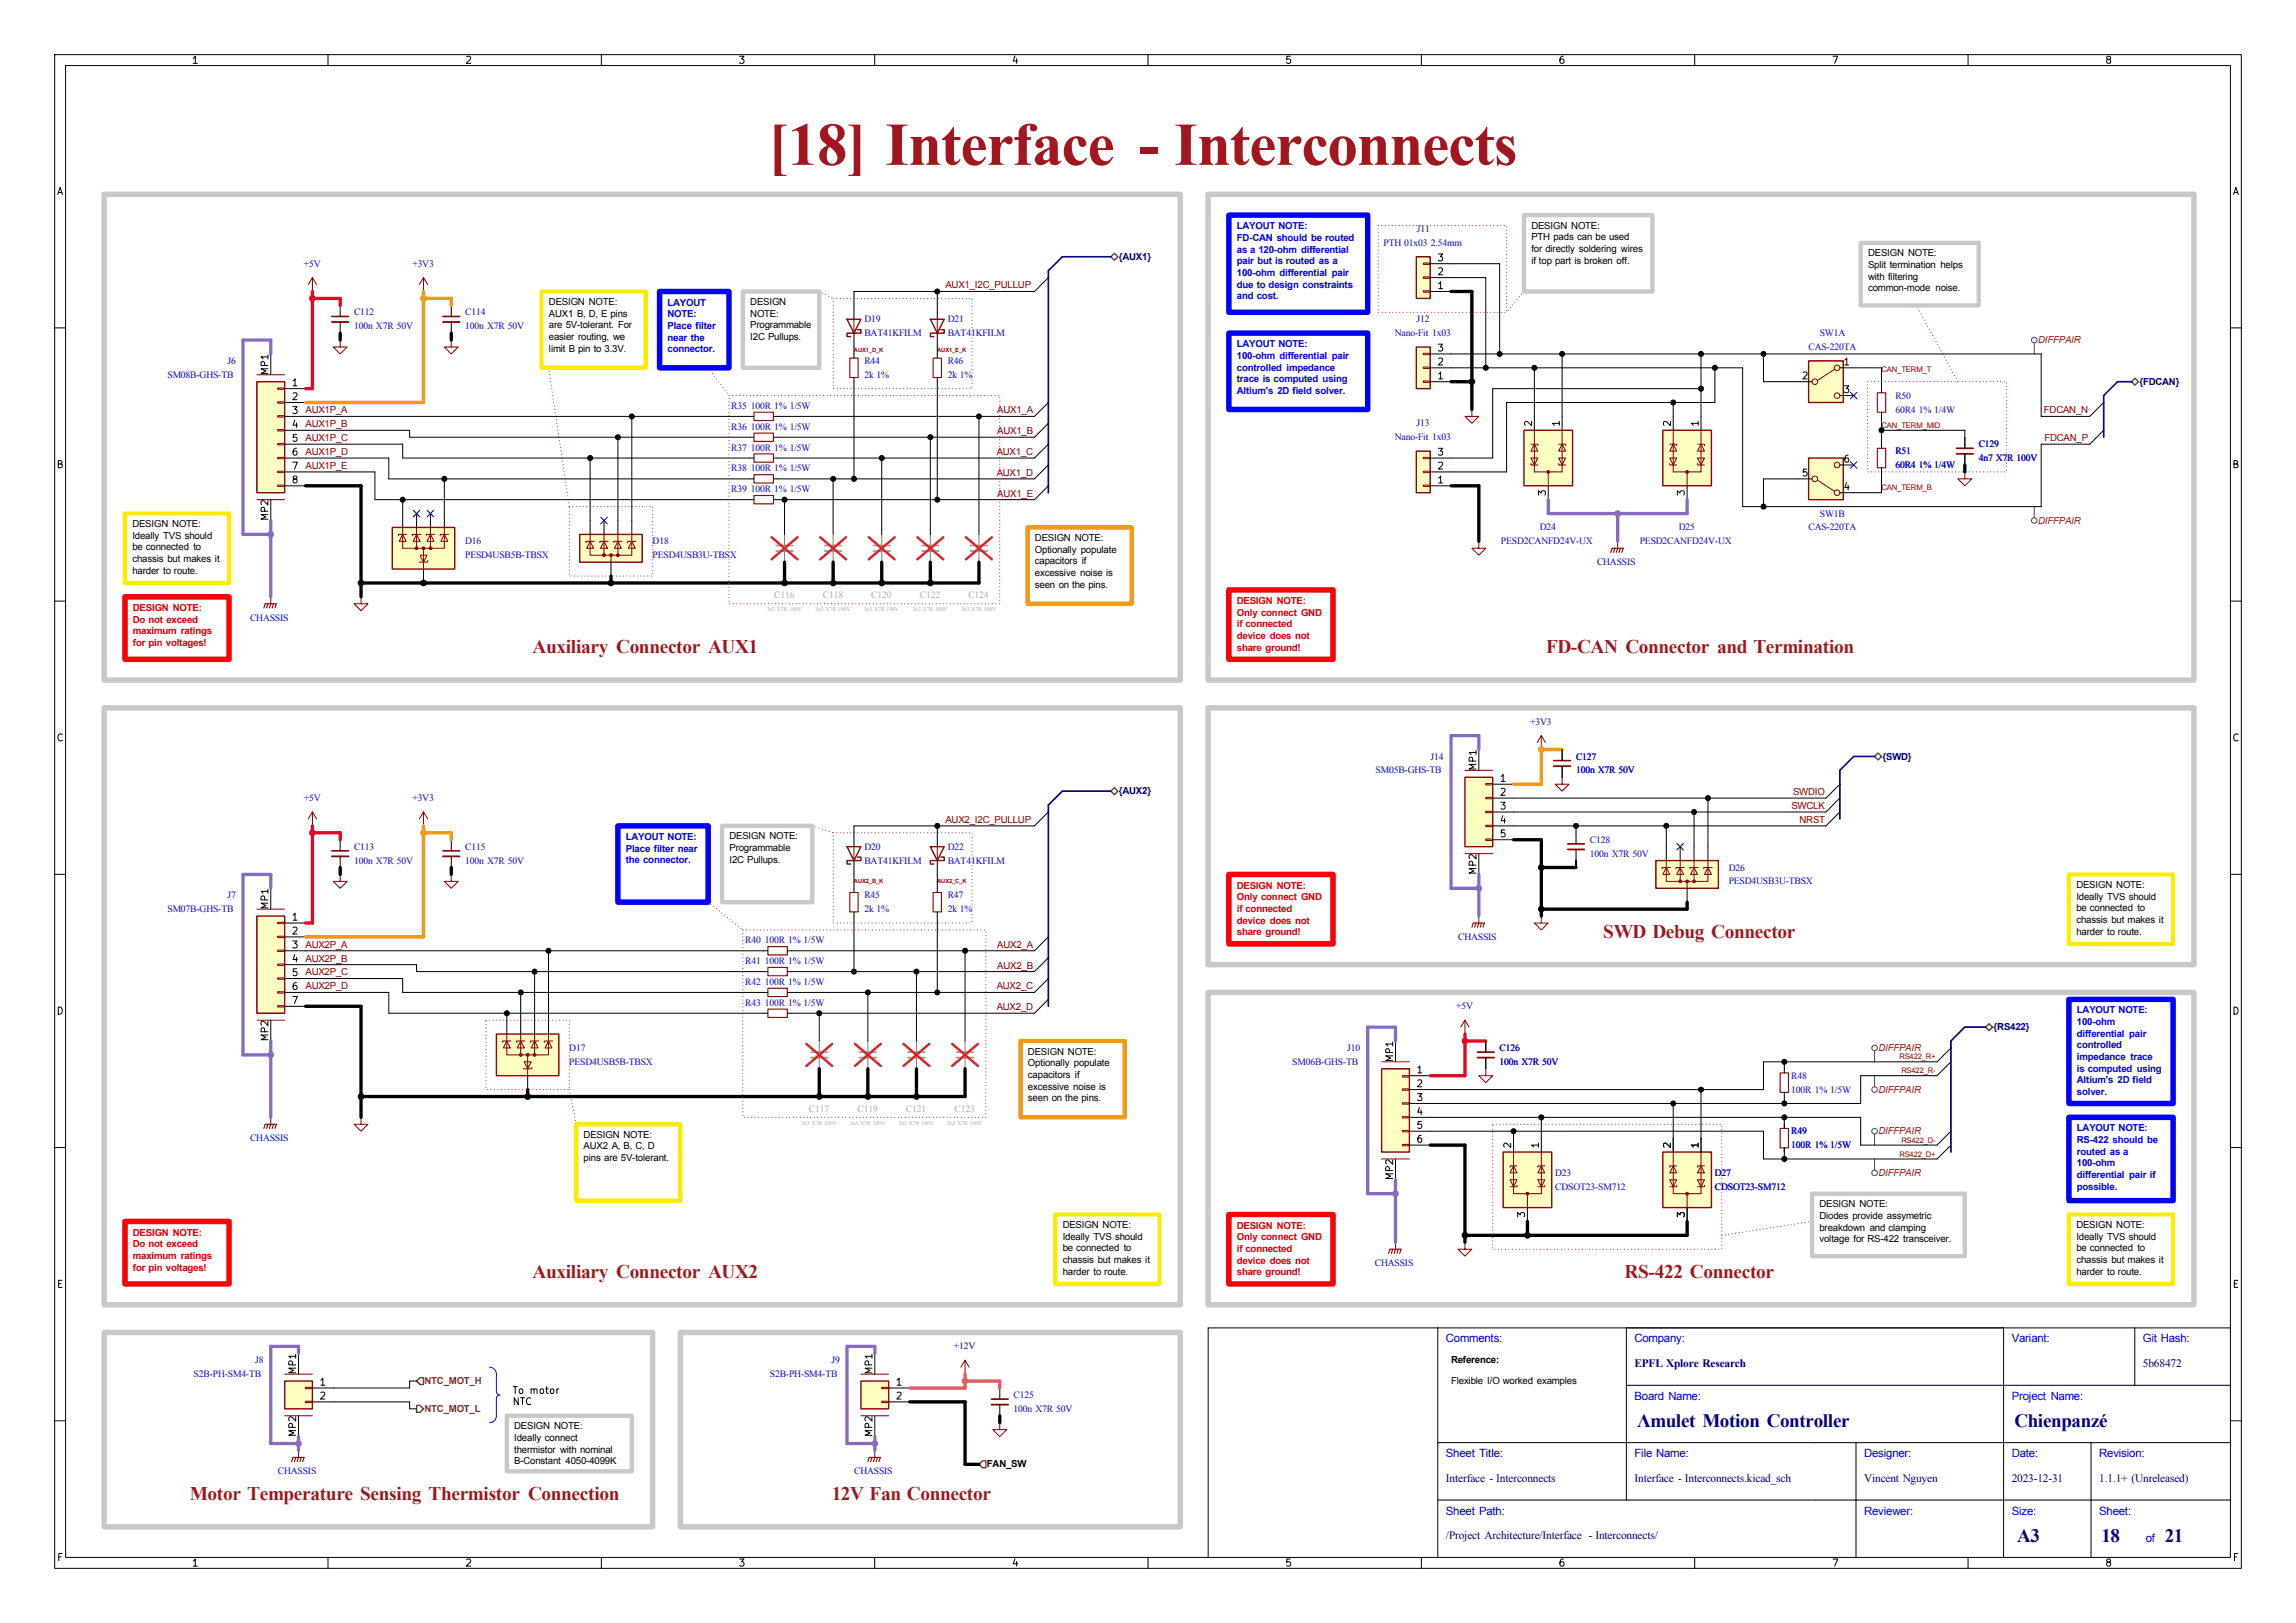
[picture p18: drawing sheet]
<svg xmlns="http://www.w3.org/2000/svg" width="420mm" height="297mm" viewBox="0 0 420 297" stroke-linecap="round" stroke-linejoin="round" font-family="sans-serif">
<defs><g id="words">
<text font-size="11.1" fill="#a21622" x="140.5" y="30.2">[18] Interface - Interconnects</text>
<g font-size="3.5" fill="#a21622">
<text x="97.4" y="119.6">Auxiliary Connector AUX1</text>
<text x="282.8" y="119.6">FD-CAN Connector and Termination</text>
<text x="293.3" y="171.7">SWD Debug Connector</text>
<text x="97.4" y="233.9">Auxiliary Connector AUX2</text>
<text x="297.2" y="233.9">RS-422 Connector</text>
<text x="34.7" y="274.5">Motor Temperature Sensing Thermistor Connection</text>
<text x="152.1" y="274.5">12V Fan Connector</text>
</g>
<g font-size="3.5" fill="#00007f">
<text x="299.5" y="261.1">Λmulet Motion Controller</text>
<text x="368.5" y="261.1">Chienpanzé</text>
<text x="369" y="282.1">A3</text>
<text x="384.4" y="282.1">18</text>
<text x="396" y="282.1">21</text>
</g>
<g font-size="2.1" fill="#00f">
<text x="264.5" y="245.7">Comments:</text>
<text x="299" y="245.7">Company:</text>
<text x="368" y="245.7">Variant:</text>
<text x="392" y="245.7">Git Hash:</text>
<text x="299" y="256.2">Board Name:</text>
<text x="368" y="256.2">Project Name:</text>
<text x="264.5" y="266.7">Sheet Title:</text>
<text x="299" y="266.7">File Name:</text>
<text x="341" y="266.7">Designer:</text>
<text x="368" y="266.7">Date:</text>
<text x="384" y="266.7">Revision:</text>
<text x="264.5" y="277.2">Sheet Path:</text>
<text x="341" y="277.2">Reviewer:</text>
<text x="368" y="277.2">Size:</text>
<text x="384" y="277.2">Sheet:</text>
<text x="392.5" y="282.2">of</text>
</g>
<g font-size="2.1" fill="#00007f">
<text x="299" y="250.2">EPFL Xplore Research</text>
<text x="392" y="250.2">5b68472</text>
<text x="264.5" y="271.2">Interface - Interconnects</text>
<text x="299" y="271.2">Interface - Interconnects.kicad_sch</text>
<text x="341" y="271.2">Vincent Nguyen</text>
<text x="368" y="271.2">2023-12-31</text>
<text x="384" y="271.2">1.1.1+ (Unreleased)</text>
<text x="264.5" y="281.7">/Project Architecture/Interface - Interconnects/</text>
</g>
<g font-size="1.8" fill="#00f">
<text x="226.2" y="41.9">LAYOUT NOTE:</text>
<text x="226.2" y="44.1">FD-CAN should be routed</text>
<text x="226.2" y="46.2">as a 120-ohm differential</text>
<text x="226.2" y="48.3">pair but is routed as a</text>
<text x="226.2" y="50.5">100-ohm differential pair</text>
<text x="226.2" y="52.6">due to design constraints</text>
<text x="122.1" y="55.9">LAYOUT</text>
<text x="122.1" y="58.1">NOTE:</text>
<text x="226.2" y="54.8">and cost.</text>
<text x="122.1" y="60.2">Place filter</text>
<text x="122.1" y="62.3">near the</text>
<text x="122.1" y="64.5">connector.</text>
<text x="226.2" y="63.5">LAYOUT NOTE:</text>
<text x="226.2" y="65.7">100-ohm differential pair</text>
<text x="226.2" y="67.8">controlled impedance</text>
<text x="226.2" y="69.9">trace is computed using</text>
<text x="226.2" y="72.1">Altium's 2D field solver.</text>
<text x="114.5" y="153.7">LAYOUT NOTE:</text>
<text x="114.5" y="155.8">Place filter near</text>
<text x="114.5" y="158">the connector.</text>
<text x="379.9" y="185.5">LAYOUT NOTE:</text>
<text x="379.9" y="187.6">100-ohm</text>
<text x="379.9" y="189.7">differential pair</text>
<text x="379.9" y="191.9">controlled</text>
<text x="379.9" y="194">impedance trace</text>
<text x="379.9" y="196.1">is computed using</text>
<text x="379.9" y="198.3">Altium's 2D field</text>
<text x="379.9" y="200.4">solver.</text>
<text x="379.9" y="207">LAYOUT NOTE:</text>
<text x="379.9" y="209.2">RS-422 should be</text>
<text x="379.9" y="211.3">routed as a</text>
<text x="379.9" y="213.4">100-ohm</text>
<text x="379.9" y="215.6">differential pair if</text>
<text x="379.9" y="217.7">possible.</text>
</g>
<g font-size="1.8">
<text x="280.1" y="41.8">DESIGN NOTE:</text>
<text x="280.1" y="44">PTH pads can be used</text>
<text x="280.1" y="46.1">for directly soldering wires</text>
<text x="341.7" y="46.9">DESIGN NOTE:</text>
<text x="280.1" y="48.2">if top part is broken off.</text>
<text x="341.7" y="49.1">Split termination helps</text>
<text x="341.7" y="51.2">with filtering</text>
<text x="341.7" y="53.3">common-mode noise.</text>
<text x="100.4" y="55.8">DESIGN NOTE:</text>
<text x="100.4" y="58">AUX1 B, D, E pins</text>
<text x="137.2" y="55.8">DESIGN</text>
<text x="137.2" y="58">NOTE:</text>
<text x="100.4" y="60.1">are 5V-tolerant. For</text>
<text x="100.4" y="62.2">easier routing, we</text>
<text x="100.4" y="64.4">limit B pin to 3.3V.</text>
<text x="137.2" y="60.1">Programmable</text>
<text x="137.2" y="62.2">I2C Pullups.</text>
<text x="24.2" y="96.5">DESIGN NOTE:</text>
<text x="24.2" y="98.6">Ideally TVS should</text>
<text x="24.2" y="100.7">be connected to</text>
<text x="189.3" y="99">DESIGN NOTE:</text>
<text x="189.3" y="101.1">Optionally populate</text>
<text x="24.2" y="102.9">chassis but makes it</text>
<text x="24.2" y="105">harder to route.</text>
<text x="189.3" y="103.3">capacitors if</text>
<text x="189.3" y="105.4">excessive noise is</text>
<text x="189.3" y="107.5">seen on the pins.</text>
<text x="133.4" y="153.6">DESIGN NOTE:</text>
<text x="133.4" y="155.7">Programmable</text>
<text x="133.4" y="157.9">I2C Pullups.</text>
<text x="379.8" y="162.5">DESIGN NOTE:</text>
<text x="379.8" y="164.6">Ideally TVS should</text>
<text x="379.8" y="166.8">be connected to</text>
<text x="379.8" y="168.9">chassis but makes it</text>
<text x="379.8" y="171">harder to route.</text>
<text x="188" y="193">DESIGN NOTE:</text>
<text x="188" y="195.1">Optionally populate</text>
<text x="188" y="197.2">capacitors if</text>
<text x="188" y="199.4">excessive noise is</text>
<text x="188" y="201.5">seen on the pins.</text>
<text x="106.8" y="208.2">DESIGN NOTE:</text>
<text x="106.8" y="210.4">AUX2 A, B, C, D</text>
<text x="106.8" y="212.5">pins are 5V-tolerant.</text>
<text x="332.8" y="220.9">DESIGN NOTE:</text>
<text x="194.4" y="224.7">DESIGN NOTE:</text>
<text x="194.4" y="226.9">Ideally TVS should</text>
<text x="332.8" y="223.1">Diodes provide assymetric</text>
<text x="332.8" y="225.2">breakdown and clamping</text>
<text x="332.8" y="227.3">voltage for RS-422 transceiver.</text>
<text x="379.8" y="224.7">DESIGN NOTE:</text>
<text x="379.8" y="226.9">Ideally TVS should</text>
<text x="194.4" y="229">be connected to</text>
<text x="194.4" y="231.1">chassis but makes it</text>
<text x="194.4" y="233.3">harder to route.</text>
<text x="379.8" y="229">be connected to</text>
<text x="379.8" y="231.1">chassis but makes it</text>
<text x="379.8" y="233.3">harder to route.</text>
<text x="265.4" y="249.4">Reference:</text>
<text x="265.4" y="253.2">Flexible I/O worked examples</text>
<text x="94.1" y="261.6">DESIGN NOTE:</text>
<text x="94.1" y="263.7">Ideally connect</text>
<text x="94.1" y="265.8">thermistor with nominal</text>
<text x="94.1" y="268">B-Constant 4050-4099K</text>
<text x="180.5" y="268.5">FAN_SW</text>
</g>
<g font-size="1.8" fill="#000084">
<text x="204.7" y="47.6">{AUX1}</text>
<text x="391.4" y="70.4">{FDCAN}</text>
<text x="344.4" y="139">{SWD}</text>
<text x="204.7" y="145.3">{AUX2}</text>
<text x="364.7" y="188.5">{RS422}</text>
</g>
<g font-size="1.8" fill="#0000c2">
<text x="253.1" y="45">PTH 01x03 2.54mm</text>
<text x="259.1" y="42.5">J11</text>
<text x="55.6" y="48.8">+5V</text>
<text x="75.4" y="48.8">+3V3</text>
<text x="64.8" y="57.7">C112</text>
<text x="85.1" y="57.7">C114</text>
<text x="158.1" y="59">D19</text>
<text x="173.4" y="59">D21</text>
<text x="259.1" y="59">J12</text>
<text x="64.8" y="60.3">100n X7R 50V</text>
<text x="85.1" y="60.3">100n X7R 50V</text>
<text x="158.1" y="61.5">BAT41KFILM</text>
<text x="173.4" y="61.5">BAT41KFILM</text>
<text x="255.1" y="61.5">Nano-Fit 1x03</text>
<text x="330.8" y="64.1">CAS-220TA</text>
<text x="332.9" y="61.5">SW1A</text>
<text x="30.6" y="69.1">SM08B-GHS-TB</text>
<text x="41.6" y="66.6">J6</text>
<text x="158.1" y="69.1">2k 1%</text>
<text x="158.1" y="66.6">R44</text>
<text x="173.4" y="69.1">2k 1%</text>
<text x="173.4" y="66.6">R46</text>
<text x="133.8" y="74.9">R35</text>
<text x="137.3" y="74.9">100R 1% 1/5W</text>
<text x="346.7" y="75.5">60R4 1% 1/4W</text>
<text x="346.7" y="72.9">R50</text>
<text x="133.8" y="82.5">R37</text>
<text x="133.8" y="78.7">R36</text>
<text x="137.3" y="82.5">100R 1% 1/5W</text>
<text x="137.3" y="78.7">100R 1% 1/5W</text>
<text x="255.1" y="80.6">Nano-Fit 1x03</text>
<text x="259.1" y="78">J13</text>
<text x="346.7" y="83.1">R51</text>
<text x="361.9" y="81.8">C129</text>
<text x="133.8" y="86.3">R38</text>
<text x="137.3" y="86.3">100R 1% 1/5W</text>
<text x="346.7" y="85.6">60R4 1% 1/4W</text>
<text x="361.9" y="84.4">4n7 X7R 100V</text>
<text x="133.8" y="90.1">R39</text>
<text x="137.3" y="90.1">100R 1% 1/5W</text>
<text x="332.9" y="94.5">SW1B</text>
<text x="85.1" y="99.6">D16</text>
<text x="119.4" y="99.6">D18</text>
<text x="274.6" y="99.6">PESD2CANFD24V-UX</text>
<text x="281.7" y="97.1">D24</text>
<text x="300" y="99.6">PESD2CANFD24V-UX</text>
<text x="307.1" y="97.1">D25</text>
<text x="330.8" y="97.1">CAS-220TA</text>
<text x="85.1" y="102.2">PESD4USB5B-TBSX</text>
<text x="119.4" y="102.2">PESD4USB3U-TBSX</text>
<text x="292.1" y="103.4">CHASSIS</text>
<text x="45.8" y="113.6">CHASSIS</text>
<text x="279.9" y="132.6">+3V3</text>
<text x="251.6" y="141.5">SM05B-GHS-TB</text>
<text x="261.7" y="139">J14</text>
<text x="288.3" y="139">C127</text>
<text x="288.3" y="141.5">100n X7R 50V</text>
<text x="55.6" y="146.6">+5V</text>
<text x="75.4" y="146.6">+3V3</text>
<text x="64.8" y="155.5">C113</text>
<text x="85.1" y="155.5">C115</text>
<text x="158.1" y="155.5">D20</text>
<text x="173.4" y="155.5">D22</text>
<text x="290.8" y="154.2">C128</text>
<text x="64.8" y="158">100n X7R 50V</text>
<text x="85.1" y="158">100n X7R 50V</text>
<text x="158.1" y="158">BAT41KFILM</text>
<text x="173.4" y="158">BAT41KFILM</text>
<text x="290.8" y="156.8">100n X7R 50V</text>
<text x="316.2" y="159.3">D26</text>
<text x="316.2" y="161.8">PESD4USB3U-TBSX</text>
<text x="30.6" y="166.9">SM07B-GHS-TB</text>
<text x="41.6" y="164.4">J7</text>
<text x="158.1" y="166.9">2k 1%</text>
<text x="158.1" y="164.4">R45</text>
<text x="173.4" y="166.9">2k 1%</text>
<text x="173.4" y="164.4">R47</text>
<text x="136.3" y="172.6">R40</text>
<text x="139.9" y="172.6">100R 1% 1/5W</text>
<text x="266.7" y="172">CHASSIS</text>
<text x="136.3" y="176.5">R41</text>
<text x="139.9" y="176.5">100R 1% 1/5W</text>
<text x="136.3" y="180.3">R42</text>
<text x="136.3" y="184.1">R43</text>
<text x="139.9" y="180.3">100R 1% 1/5W</text>
<text x="139.9" y="184.1">100R 1% 1/5W</text>
<text x="266.4" y="184.7">+5V</text>
<text x="104.1" y="192.3">D17</text>
<text x="104.1" y="194.9">PESD4USB5B-TBSX</text>
<text x="236.4" y="194.9">SM06B-GHS-TB</text>
<text x="246.5" y="192.3">J10</text>
<text x="274.3" y="192.3">C126</text>
<text x="274.3" y="194.9">100n X7R 50V</text>
<text x="327.7" y="197.4">R48</text>
<text x="327.7" y="199.9">100R 1% 1/5W</text>
<text x="45.8" y="208.8">CHASSIS</text>
<text x="327.7" y="207.6">R49</text>
<text x="284.5" y="215.2">D23</text>
<text x="313.7" y="215.2">D27</text>
<text x="327.7" y="210.1">100R 1% 1/5W</text>
<text x="284.5" y="217.7">CDSOT23-SM712</text>
<text x="313.7" y="217.7">CDSOT23-SM712</text>
<text x="251.5" y="231.7">CHASSIS</text>
<text x="46.7" y="249.5">J8</text>
<text x="152.1" y="249.5">J9</text>
<text x="174.5" y="246.9">+12V</text>
<text x="35.4" y="252">S2B-PH-SM4-TB</text>
<text x="140.8" y="252">S2B-PH-SM4-TB</text>
<text x="185.4" y="255.8">C125</text>
<text x="185.4" y="258.4">100n X7R 50V</text>
<text x="50.8" y="269.8">CHASSIS</text>
<text x="156.2" y="269.8">CHASSIS</text>
</g>
<g font-size="1.8" fill="#840000">
<text x="172.9" y="52.8">AUX1_I2C_PULLUP</text>
<text x="55.9" y="75.6">AUX1P_A</text>
<text x="182.4" y="75.6">AUX1_A</text>
<text x="373.9" y="75.6">FDCAN_N</text>
<text x="55.9" y="78.2">AUX1P_B</text>
<text x="55.9" y="80.7">AUX1P_C</text>
<text x="55.9" y="83.3">AUX1P_D</text>
<text x="182.3" y="83.3">AUX1_C</text>
<text x="182.4" y="79.4">AUX1_B</text>
<text x="374" y="80.7">FDCAN_P</text>
<text x="55.9" y="85.8">AUX1P_E</text>
<text x="182.3" y="87.1">AUX1_D</text>
<text x="182.4" y="90.9">AUX1_E</text>
<text x="327.7" y="148">SWCLK</text>
<text x="328" y="145.5">SWDIO</text>
<text x="172.9" y="150.6">AUX2_I2C_PULLUP</text>
<text x="329.2" y="150.6">NRST</text>
<text x="55.9" y="173.4">AUX2P_A</text>
<text x="182.4" y="173.4">AUX2_A</text>
<text x="55.9" y="178.5">AUX2P_C</text>
<text x="55.9" y="176">AUX2P_B</text>
<text x="182.4" y="177.2">AUX2_B</text>
<text x="55.9" y="181">AUX2P_D</text>
<text x="182.3" y="181">AUX2_C</text>
<text x="182.3" y="184.9">AUX2_D</text>
</g>
<g font-size="1.8" fill="#a21622">
<text x="372.8" y="62.8">DIFFPAIR</text>
<text x="372.8" y="95.8">DIFFPAIR</text>
<text x="343.6" y="192.3">DIFFPAIR</text>
<text x="343.6" y="200">DIFFPAIR</text>
<text x="343.6" y="207.6">DIFFPAIR</text>
<text x="343.6" y="215.2">DIFFPAIR</text>
</g>
<g font-size="1.8" fill="#f00">
<text x="24.3" y="111.8">DESIGN NOTE:</text>
<text x="24.3" y="113.9">Do not exceed</text>
<text x="226.2" y="110.5">DESIGN NOTE:</text>
<text x="226.2" y="112.7">Only connect GND</text>
<text x="24.3" y="116.1">maximum ratings</text>
<text x="24.3" y="118.2">for pin voltages!</text>
<text x="226.2" y="114.8">if connected</text>
<text x="226.2" y="116.9">device does not</text>
<text x="226.2" y="119.1">share ground!</text>
<text x="226.2" y="162.6">DESIGN NOTE:</text>
<text x="226.2" y="164.7">Only connect GND</text>
<text x="226.2" y="166.9">if connected</text>
<text x="226.2" y="169">device does not</text>
<text x="226.2" y="171.1">share ground!</text>
<text x="24.3" y="226.1">DESIGN NOTE:</text>
<text x="226.2" y="224.8">DESIGN NOTE:</text>
<text x="226.2" y="227">Only connect GND</text>
<text x="24.3" y="228.2">Do not exceed</text>
<text x="24.3" y="230.4">maximum ratings</text>
<text x="24.3" y="232.5">for pin voltages!</text>
<text x="226.2" y="229.1">if connected</text>
<text x="226.2" y="231.2">device does not</text>
<text x="226.2" y="233.4">share ground!</text>
</g>
<g font-size="1.8" fill="#abaaa8">
<text x="141.6" y="109.5">C116</text>
<text x="150.5" y="109.5">C118</text>
<text x="159.4" y="109.5">C120</text>
<text x="168.3" y="109.5">C122</text>
<text x="177.1" y="109.5">C124</text>
<text x="148" y="203.5">C117</text>
<text x="156.9" y="203.5">C119</text>
<text x="165.7" y="203.5">C121</text>
<text x="174.6" y="203.5">C123</text>
</g>
<g font-size="1.8" fill="#725600">
<text x="77.7" y="253.3">NTC_MOT_H</text>
<text x="77.7" y="258.4">NTC_MOT_L</text>
</g>
<g font-size="1.4" fill="#840000">
<text x="344.2" y="68.1">CAN_TERM_T</text>
<text x="344.2" y="78.3">CAN_TERM_MID</text>
<text x="344.2" y="89.7">CAN_TERM_B</text>
<text x="347.4" y="193.9">RS422_R+</text>
<text x="347.8" y="196.4">RS422_R-</text>
<text x="347.8" y="209.1">RS422_D-</text>
<text x="347.4" y="211.6">RS422_D+</text>
</g>
<g font-size="1.3">
<text x="35" y="12">1</text>
<text x="85" y="12">2</text>
<text x="135" y="12">3</text>
<text x="185" y="12">4</text>
<text x="235" y="12">5</text>
<text x="285" y="12">6</text>
<text x="335" y="12">7</text>
<text x="385" y="12">8</text>
<text x="10.3" y="36">A</text>
<text x="408.3" y="36">A</text>
<text x="262.8" y="53.2">1</text>
<text x="262.8" y="50.7">2</text>
<text x="262.8" y="48.1">3</text>
<text x="262.8" y="64.6">3</text>
<text x="49.4" y="68.8" transform="rotate(-90 49.4 68.8)">MP1</text>
<text x="53.2" y="71">1</text>
<text x="262.8" y="69.7">1</text>
<text x="262.8" y="67.2">2</text>
<text x="329.5" y="69.7">2</text>
<text x="337.1" y="67.2">1</text>
<text x="53.2" y="73.5">2</text>
<text x="53.2" y="76.1">3</text>
<text x="337.1" y="72.3">3</text>
<text x="53.2" y="78.6">4</text>
<text x="53.2" y="81.1">5</text>
<text x="53.2" y="83.7">6</text>
<text x="262.8" y="83.7">3</text>
<text x="280.5" y="78.2" transform="rotate(-90 280.5 78.2)">2</text>
<text x="285.6" y="78.2" transform="rotate(-90 285.6 78.2)">1</text>
<text x="305.9" y="78.2" transform="rotate(-90 305.9 78.2)">2</text>
<text x="311" y="78.2" transform="rotate(-90 311 78.2)">1</text>
<text x="10.2" y="86">B</text>
<text x="53.2" y="86.2">7</text>
<text x="53.2" y="88.8">8</text>
<text x="262.8" y="88.8">1</text>
<text x="262.8" y="86.2">2</text>
<text x="329.5" y="87.5">5</text>
<text x="337.1" y="85">6</text>
<text x="408.2" y="86">B</text>
<text x="49.4" y="95.4" transform="rotate(-90 49.4 95.4)">MP2</text>
<text x="283.1" y="90.9" transform="rotate(-90 283.1 90.9)">3</text>
<text x="308.5" y="90.9" transform="rotate(-90 308.5 90.9)">3</text>
<text x="337.1" y="90">4</text>
<text x="10.2" y="136">C</text>
<text x="408.2" y="136">C</text>
<text x="270.4" y="141.2" transform="rotate(-90 270.4 141.2)">MP1</text>
<text x="274.2" y="143.4">1</text>
<text x="274.2" y="145.9">2</text>
<text x="274.2" y="148.5">3</text>
<text x="274.2" y="151">4</text>
<text x="274.2" y="153.5">5</text>
<text x="270.4" y="160.2" transform="rotate(-90 270.4 160.2)">MP2</text>
<text x="49.4" y="166.6" transform="rotate(-90 49.4 166.6)">MP1</text>
<text x="53.2" y="168.8">1</text>
<text x="53.2" y="171.3">2</text>
<text x="53.2" y="173.9">3</text>
<text x="53.2" y="176.4">4</text>
<text x="53.2" y="178.9">5</text>
<text x="10.2" y="186">D</text>
<text x="53.2" y="181.5">6</text>
<text x="53.2" y="184">7</text>
<text x="408.2" y="186">D</text>
<text x="49.4" y="190.7" transform="rotate(-90 49.4 190.7)">MP2</text>
<text x="255.1" y="194.5" transform="rotate(-90 255.1 194.5)">MP1</text>
<text x="259" y="196.7">1</text>
<text x="259" y="199.3">2</text>
<text x="259" y="201.8">3</text>
<text x="259" y="204.3">4</text>
<text x="259" y="206.9">5</text>
<text x="259" y="209.4">6</text>
<text x="276.7" y="210.3" transform="rotate(-90 276.7 210.3)">2</text>
<text x="281.8" y="210.3" transform="rotate(-90 281.8 210.3)">1</text>
<text x="305.9" y="210.3" transform="rotate(-90 305.9 210.3)">2</text>
<text x="311" y="210.3" transform="rotate(-90 311 210.3)">1</text>
<text x="255.1" y="216.1" transform="rotate(-90 255.1 216.1)">MP2</text>
<text x="279.3" y="223" transform="rotate(-90 279.3 223)">3</text>
<text x="308.5" y="223" transform="rotate(-90 308.5 223)">3</text>
<text x="10.3" y="236">E</text>
<text x="408.3" y="236">E</text>
<text x="54.5" y="251.6" transform="rotate(-90 54.5 251.6)">MP1</text>
<text x="159.9" y="251.6" transform="rotate(-90 159.9 251.6)">MP1</text>
<text x="58.3" y="253.9">1</text>
<text x="58.3" y="256.4">2</text>
<text x="93.6" y="255.4">To motor</text>
<text x="93.6" y="257.4">NTC</text>
<text x="163.7" y="253.9">1</text>
<text x="163.7" y="256.4">2</text>
<text x="54.5" y="263.1" transform="rotate(-90 54.5 263.1)">MP2</text>
<text x="159.9" y="263.1" transform="rotate(-90 159.9 263.1)">MP2</text>
<text x="10.3" y="286">F</text>
<text x="35" y="287">1</text>
<text x="85" y="287">2</text>
<text x="135" y="287">3</text>
<text x="185" y="287">4</text>
<text x="235" y="287">5</text>
<text x="285" y="287">6</text>
<text x="335" y="287">7</text>
<text x="385" y="287">8</text>
<text x="408.3" y="286">F</text>
</g>
<g font-size="1.1" fill="#840000">
<text x="156.2" y="64.4">AUX1_D_K</text>
<text x="171.4" y="64.4">AUX1_E_K</text>
<text x="156.2" y="161.5">AUX2_B_K</text>
<text x="171.4" y="161.5">AUX2_C_K</text>
</g>
<g font-size="1.1" fill="#abaaa8">
<text x="140.3" y="111.8">3n3 X7R 100V</text>
<text x="149.1" y="111.8">3n3 X7R 100V</text>
<text x="158" y="111.8">3n3 X7R 100V</text>
<text x="166.9" y="111.8">3n3 X7R 100V</text>
<text x="175.8" y="111.8">3n3 X7R 100V</text>
<text x="146.6" y="205.8">3n3 X7R 100V</text>
<text x="155.5" y="205.8">3n3 X7R 100V</text>
<text x="164.4" y="205.8">3n3 X7R 100V</text>
<text x="173.3" y="205.8">3n3 X7R 100V</text>
</g>
</g></defs>
<g fill="none" stroke="#000" stroke-width=".18">
<path d="M10 10h400v277h-400zM12 12h396v273h-396zM60 10v2M110 10v2M160 10v2M210 10v2M260 10v2M310 10v2M360 10v2M10 60h2M408 60h2M10 110h2"/>
<path d="M408 110h2M10 160h2M82.5 153.7v2M82.5 156.7v2.1M156.2 152.4v2.5M156.2 157.5v2.5M171.4 152.4v2.5M171.4 157.5v2.5M408 160h2M139.7 177.8h.8M139.7 174h.8M144 177.8h.8"/>
<path d="M144 174h.8M156.2 162.6v.7M156.2 166.9v.7M171.4 162.6v.7M171.4 166.9v.7M139.7 181.6h.8M139.7 185.4h.8M144 181.6h.8M144 185.4h.8M10 210h2M408 210h2M263 243v42"/>
<path d="M297.5 253.5h110.5M297.5 243v31.5M366.5 243v42M390.5 243v10.5M408 243h-187v42M10 260h2M263 274.5h145M263 264h145M339.5 264v21M382.5 264v21M408 260h2M60 285v2"/>
<path d="M110 285v2M160 285v2M210 285v2M260 285v2M310 285v2M360 285v2"/>
</g>
<path d="M140.5 177h3.5v1.6h-3.5zM140.5 173.2h3.5v1.6h-3.5zM155.4 163.3h1.6v3.6h-1.6zM170.7 163.3h1.5v3.6h-1.5zM140.5 180.8h3.5v1.6h-3.5zM140.5 184.7h3.5v1.5h-3.5z" fill="none" stroke="#840000" stroke-width=".2"/>
<path d="M148.3 192.5h3.1M157.2 192.5h3.1M166.1 192.5h3.1M175 192.5h3.1" fill="none" stroke="#9c9b98" stroke-width=".3"/>
<path d="M148.3 193.5h3.1M157.2 193.5h3.1M166.1 193.5h3.1M175 193.5h3.1" fill="none" stroke="#9c9b98" stroke-width=".33"/>
<path d="M149.9 190.5v2M149.9 193.5v2.1M158.7 190.5v2M158.7 193.5v2.1M167.6 190.5v2M167.6 193.5v2.1M176.5 190.5v2M176.5 193.5v2.1" fill="none" stroke="#7a7a77" stroke-width=".18"/>
<path d="M147.5 191l4.7 4.1M152.2 191l-4.7 4.1M156.4 191l4.7 4.1M161.1 191l-4.7 4.1M165.3 191l4.7 4.1M170 191l-4.7 4.1M174.2 191l4.7 4.1M178.9 191l-4.7 4.1" fill="none" stroke="#e12e31" stroke-width=".46"/>
<path d="M154.9 154.9h2.6l-1.3 2.6zM156.8 156.8h.7v.7h-2.6v.6h.7M170.2 154.9h2.5l-1.3 2.6zM172.1 156.8h.6v.7h-2.5v.6h.6" fill="none" stroke="#840000" stroke-width=".25"/>
<path d="M82.5 62.2v1.3h1.3l-1.3 1.3-1.2-1.3h1.2M156.2 154.9v2.6M171.4 154.9v2.6" fill="none" stroke="#840000" stroke-width=".18"/>
<path d="M81 155.7h3.1" fill="none" stroke="#840000" stroke-width=".3"/>
<path d="M81 156.7h3.1" fill="none" stroke="#840000" stroke-width=".33"/>
<path d="M47 69.9h5.1v20.3h-5.1z" fill="#ffffc2"/>
<g fill="none" stroke="#840000" stroke-width=".18">
<path d="M57.1 50.8l-.7 1.3M57.1 50.8l.8 1.3M57.1 50.8v2.5M47 68.6h5.1M50.8 71h1.3v.2h-1.3zM50.8 73.5h1.3v.3h-1.3zM50.8 76.1h1.3v.2h-1.3zM50.8 78.6h1.3v.3h-1.3zM62.2 62.2v1.3h1.3l-1.3 1.3-1.2-1.3h1.2M47 91.4h5.1M50.8 81.2h1.3v.2h-1.3zM50.8 83.7h1.3v.2h-1.3z"/>
<path d="M50.8 86.2h1.3v.3h-1.3zM50.8 88.8h1.3v.2h-1.3z"/>
</g>
<path d="M47 69.9h5.1v20.3h-5.1z" fill="none" stroke="#840000" stroke-width=".25"/>
<g fill="none" stroke="#000" stroke-width=".18">
<path d="M62.2 55.9v2M62.2 58.9v2.1M82.5 55.9v2M82.5 58.9v2.1M49.5 64.8v3.8M52.1 71.1h3.8M52.1 73.7h3.8M52.1 76.2h3.8M52.1 78.7h3.8M49.5 91.4v3.9M52.1 81.3h3.8M52.1 83.8h3.8"/>
<path d="M52.1 86.4h3.8M52.1 88.9h3.8"/>
</g>
<path d="M60.7 57.9h3.1M81 57.9h3.1" fill="none" stroke="#840000" stroke-width=".3"/>
<path d="M60.7 58.9h3.1M81 58.9h3.1" fill="none" stroke="#840000" stroke-width=".33"/>
<path d="M106 97.8h11.5v5.1h-11.5z" fill="#ffffc2"/>
<path d="M154.9 58.4h2.6l-1.3 2.6zM156.8 60.3h.7v.7h-2.6v.6h.7M106 97.8h11.5v5.1h-11.5z" fill="none" stroke="#840000" stroke-width=".25"/>
<g fill="none" stroke="#840000" stroke-width=".18">
<path d="M77.5 50.8l-.8 1.3M77.5 50.8l.7 1.3M77.5 50.8v2.5M156.2 58.4v2.6M107.9 99.1v2.5h5.1v-2.5M107.9 99.1l.7 1.2h-1.3zM107.9 97.8v1.3M108.7 99.1h-1.5v.2M110.5 99.1l.6 1.2h-1.2zM110.5 97.8v3.8M111.3 99.1h-1.6v.2M113 99.1l.7 1.2h-1.3z"/>
<path d="M113 97.8v1.3M113.8 99.1h-1.5v.2M115.6 99.1v2.5h-2.6M115.6 99.1l.6 1.2h-1.3zM115.6 97.8v1.3M116.3 99.1h-1.5v.2M111.8 101.6v1.3M66 204.5v1.2h1.3l-1.3 1.3-1.2-1.3h1.2"/>
</g>
<g fill="#840000" stroke="#840000" stroke-width=".18">
<circle cx="110.5" cy="101.6" r=".25"/>
<circle cx="111.8" cy="101.6" r=".25"/>
<circle cx="113" cy="101.6" r=".25"/>
</g>
<g fill="none" stroke="#000" stroke-width=".18">
<path d="M156.2 55.9v2.5M137.2 76.2h.7M141.5 76.2h.7M156.2 61v2.5M107.9 95.3v2.5M110.5 95.3v2.5M113 95.3v2.5M115.6 95.3v2.5M137.2 87.6h.7M137.2 83.8h.7M137.2 91.4h.7M137.2 80h.7"/>
<path d="M141.5 87.6h.7M141.5 83.8h.7M141.5 91.4h.7M141.5 80h.7M111.8 102.9v2.5"/>
</g>
<path d="M137.9 75.4h3.6v1.6h-3.6zM137.9 79.2h3.6v1.6h-3.6zM137.9 86.9h3.6v1.5h-3.6zM137.9 83.1h3.6v1.5h-3.6zM137.9 90.7h3.6v1.5h-3.6z" fill="none" stroke="#840000" stroke-width=".2"/>
<path d="M259.1 63.5h2.5v7.6h-2.5z" fill="#ffffc2"/>
<path d="M259.1 63.5h2.5v7.6h-2.5z" fill="none" stroke="#840000" stroke-width=".25"/>
<path d="M260.3 69.7h1.3v.3h-1.3zM260.3 67.2h1.3v.2h-1.3zM260.3 64.6h1.3v.3h-1.3z" fill="none" stroke="#840000" stroke-width=".18"/>
<path d="M261.6 69.9h3.8M261.6 67.3h3.8M261.6 64.8h3.8" fill="none" stroke="#000" stroke-width=".18"/>
<path d="M259.1 82.6h2.5v7.6h-2.5z" fill="#ffffc2"/>
<path d="M259.1 82.6h2.5v7.6h-2.5z" fill="none" stroke="#840000" stroke-width=".25"/>
<path d="M269.2 74.9v1.3h1.3l-1.3 1.3-1.2-1.3h1.2M260.3 88.8h1.3v.2h-1.3zM260.3 86.2h1.3v.3h-1.3zM260.3 83.7h1.3v.2h-1.3zM270.5 99.1v1.2h1.3l-1.3 1.3-1.3-1.3h1.3" fill="none" stroke="#840000" stroke-width=".18"/>
<path d="M156.2 64.8v.7M156.2 69.1v.8M261.6 88.9h3.8M261.6 86.4h3.8M261.6 83.8h3.8" fill="none" stroke="#000" stroke-width=".18"/>
<path d="M155.4 65.5h1.6v3.6h-1.6z" fill="none" stroke="#840000" stroke-width=".2"/>
<path d="M71.8 96.5h11.4v7.6h-11.4z" fill="#ffffc2"/>
<path d="M170.2 58.4h2.5l-1.3 2.6zM172.1 60.3h.6v.7h-2.5v.6h.6M71.8 96.5h11.4v7.6h-11.4z" fill="none" stroke="#840000" stroke-width=".25"/>
<g fill="none" stroke="#840000" stroke-width=".18">
<path d="M171.4 58.4v2.6M73.7 97.8v2.5h5v-2.5M73.7 97.8l.6 1.3h-1.3zM73.7 96.5v1.3M74.4 97.8h-1.5v.2M76.2 97.8l.6 1.3h-1.2zM76.2 96.5v3.8M77 97.8h-1.6v.2M78.7 97.8l.7 1.3h-1.3zM78.7 96.5v1.3M79.5 97.8h-1.5v.2M81.3 97.8v2.5h-2.6"/>
<path d="M81.3 97.8l.6 1.3h-1.3zM81.3 96.5v1.3M82 97.8h-1.5v.2M76.8 101.6h1.3l-.6 1.3zM77.5 100.3v3.8M78.2 102.6v.3h-1.5"/>
</g>
<g fill="#840000" stroke="#840000" stroke-width=".18">
<circle cx="76.2" cy="100.3" r=".25"/>
<circle cx="77.5" cy="100.3" r=".25"/>
<circle cx="78.7" cy="100.3" r=".25"/>
</g>
<path d="M171.4 55.9v2.5M171.4 61v2.5M171.4 64.8v.7M171.4 69.1v.8M73.7 94v2.5M76.2 94v2.5M78.7 94v2.5M81.3 94v2.5M77.5 104.1v2.6" fill="none" stroke="#000" stroke-width=".18"/>
<path d="M170.7 65.5h1.5v3.6h-1.5z" fill="none" stroke="#840000" stroke-width=".2"/>
<path d="M259.1 47h2.5v7.6h-2.5z" fill="#ffffc2"/>
<path d="M259.1 47h2.5v7.6h-2.5z" fill="none" stroke="#840000" stroke-width=".25"/>
<path d="M260.3 53.2h1.3v.3h-1.3zM260.3 50.7h1.3v.2h-1.3zM260.3 48.1h1.3v.3h-1.3zM82.5 160v1.3h1.3l-1.3 1.3-1.2-1.3h1.2" fill="none" stroke="#840000" stroke-width=".18"/>
<path d="M261.6 53.3h3.8M261.6 50.8h3.8M261.6 48.3h3.8" fill="none" stroke="#000" stroke-width=".18"/>
<path d="M142 99.8h3M150.9 99.8h3M159.8 99.8h3M168.7 99.8h3M177.5 99.8h3.1" fill="none" stroke="#9c9b98" stroke-width=".3"/>
<path d="M142 100.8h3M150.9 100.8h3M159.8 100.8h3M168.7 100.8h3M177.5 100.8h3.1" fill="none" stroke="#9c9b98" stroke-width=".33"/>
<path d="M143.5 97.8v2M152.4 97.8v2M161.3 97.8v2M170.2 97.8v2M179.1 97.8v2M143.5 100.8v2.1M152.4 100.8v2.1M161.3 100.8v2.1M170.2 100.8v2.1M179.1 100.8v2.1" fill="none" stroke="#7a7a77" stroke-width=".18"/>
<path d="M141.1 98.3l4.8 4.1M145.9 98.3l-4.8 4.1M150 98.3l4.8 4.1M154.8 98.3l-4.8 4.1M158.9 98.3l4.8 4.1M163.7 98.3l-4.8 4.1M167.8 98.3l4.7 4.1M172.5 98.3l-4.7 4.1M176.7 98.3l4.7 4.1M181.4 98.3l-4.7 4.1" fill="none" stroke="#e12e31" stroke-width=".46"/>
<path d="M47 167.6h5.1v17.8h-5.1z" fill="#ffffc2"/>
<path d="M47 166.4h5.1M50.8 168.8h1.3v.2h-1.3zM50.8 171.3h1.3v.3h-1.3zM50.8 173.9h1.3v.2h-1.3zM50.8 176.4h1.3v.3h-1.3zM50.8 178.9h1.3v.3h-1.3zM47 186.7h5.1M50.8 181.5h1.3v.2h-1.3zM50.8 184h1.3v.3h-1.3zM49.5 204.5v1.2" fill="none" stroke="#840000" stroke-width=".18"/>
<path d="M47 167.6h5.1v17.8h-5.1z" fill="none" stroke="#840000" stroke-width=".25"/>
<path d="M49.5 162.6v3.8M52.1 168.9h3.8M52.1 171.5h3.8M52.1 174h3.8M52.1 176.5h3.8M52.1 179.1h3.8M49.5 186.7v3.8M52.1 181.6h3.8M52.1 184.2h3.8M182.9 254v2M182.9 257v2.1" fill="none" stroke="#000" stroke-width=".18"/>
<path d="M181.4 256h3" fill="none" stroke="#840000" stroke-width=".3"/>
<path d="M181.4 257h3" fill="none" stroke="#840000" stroke-width=".33"/>
<path d="M48.3 206.5l.2-.8h2l-.2 .8M49 205.7l-.2 .8M49.5 205.7l-.2 .8M50 205.7l-.2 .8" fill="none" stroke="#840000" stroke-width=".2"/>
<path d="M278.8 78.7h8.9v10.2h-8.9z" fill="#ffffc2"/>
<path d="M278.8 78.7h8.9v10.2h-8.9z" fill="none" stroke="#840000" stroke-width=".25"/>
<path d="M280.7 78.7v7.7h5v-7.7M280 81.3h1.3v.2M280 84.8v.3h1.3M280 83.8h1.3l-.6 1.3zM280.7 81.3l.6 1.3h-1.3zM283.2 86.4v2.5M285.1 81.3h1.3v.2M285.1 84.8v.3h1.3M285.1 83.8h1.3l-.7 1.3zM285.7 81.3l.7 1.3h-1.3z" fill="none" stroke="#840000" stroke-width=".18"/>
<circle cx="283.2" cy="86.4" r=".25" fill="#840000" stroke="#840000" stroke-width=".18"/>
<path d="M280.7 76.2v2.5M285.7 76.2v2.5M283.2 88.9v2.5" fill="none" stroke="#000" stroke-width=".18"/>
<path d="M304.2 210.8h8.9v10.2h-8.9z" fill="#ffffc2"/>
<path d="M304.2 210.8h8.9v10.2h-8.9z" fill="none" stroke="#840000" stroke-width=".25"/>
<path d="M305.4 215.9h1.3l-.6 1.3zM306.1 213.4l.6 1.2h-1.3zM306.1 210.8v7.6h5v-7.6M306.7 213.4h-1.3v.2M306.7 216.9v.3h-1.3M308.6 218.4v2.6M310.5 215.9h1.3l-.7 1.3zM311.1 213.4l.7 1.2h-1.3zM311.8 213.4h-1.3v.2M311.8 216.9v.3h-1.3" fill="none" stroke="#840000" stroke-width=".18"/>
<circle cx="308.6" cy="218.4" r=".25" fill="#840000" stroke="#840000" stroke-width=".18"/>
<path d="M306.1 208.3v2.5M311.1 208.3v2.5M308.6 221v2.5" fill="none" stroke="#000" stroke-width=".18"/>
<path d="M330.8 66h6.4v7.7h-6.4z" fill="#ffffc2"/>
<g fill="none" stroke="#840000" stroke-width=".18">
<path d="M335.6 67.6l-3.1 2"/>
<circle cx="332" cy="69.9" r=".51"/>
<circle cx="336" cy="72.4" r=".51"/>
<circle cx="336" cy="67.3" r=".51"/>
</g>
<path d="M330.8 66h6.4v7.7h-6.4z" fill="none" stroke="#840000" stroke-width=".25"/>
<path d="M328.9 69.9h2.6M336.5 67.3h2.6M336.5 72.4h2.6M344.2 71.1v.8M344.2 75.4v.8M344.2 81.3v.7M344.2 85.6v.8M326.4 195.6v.7M326.4 199.9v.8M326.4 205.7v.8M326.4 210.1v.7" fill="none" stroke="#000" stroke-width=".18"/>
<path d="M343.4 71.9h1.5v3.5h-1.5zM343.4 82h1.5v3.6h-1.5zM325.6 196.3h1.6v3.6h-1.6zM325.6 206.5h1.6v3.6h-1.6z" fill="none" stroke="#840000" stroke-width=".2"/>
<path d="M157.5 252.7h5.1v5.1h-5.1z" fill="#ffffc2"/>
<path d="M157.5 251.5h5.1M157.5 259.1h5.1M161.3 253.9h1.3v.2h-1.3zM161.3 256.4h1.3v.3h-1.3zM160 265.4v1.3" fill="none" stroke="#840000" stroke-width=".18"/>
<path d="M157.5 252.7h5.1v5.1h-5.1z" fill="none" stroke="#840000" stroke-width=".25"/>
<path d="M160 247.6v3.9M160 259.1v3.8M162.6 254h3.8M162.6 256.5h3.8" fill="none" stroke="#000" stroke-width=".18"/>
<path d="M158.7 267.5l.3-.8h2l-.2 .8M159.5 266.7l-.2 .8M160 266.7l-.2 .8M160.5 266.7l-.2 .8" fill="none" stroke="#840000" stroke-width=".2"/>
<path d="M304.2 78.7h8.9v10.2h-8.9z" fill="#ffffc2"/>
<path d="M304.2 78.7h8.9v10.2h-8.9z" fill="none" stroke="#840000" stroke-width=".25"/>
<g fill="none" stroke="#840000" stroke-width=".18">
<path d="M306.1 78.7v7.7h5v-7.7M305.4 81.3h1.3v.2M305.4 84.8v.3h1.3M305.4 83.8h1.3l-.6 1.3zM306.1 81.3l.6 1.3h-1.3zM308.6 86.4v2.5M310.5 81.3h1.3v.2M310.5 84.8v.3h1.3M310.5 83.8h1.3l-.7 1.3zM311.1 81.3l.7 1.3h-1.3zM49.5 109.2v1.3M66 109.2v1.3h1.3l-1.3 1.3-1.2-1.3h1.2"/>
<path d="M57.1 148.6l-.7 1.3M57.1 148.6l.8 1.3M57.1 148.6v2.5M77.5 148.6l-.8 1.3M77.5 148.6l.7 1.3M77.5 148.6v2.5M62.2 160v1.3h1.3l-1.3 1.3-1.2-1.3h1.2M176.5 248.9l-.7 1.3M176.5 248.9l.8 1.3M176.5 248.9v2.6M182.9 260.3v1.3h1.2l-1.2 1.3-1.3-1.3h1.3"/>
</g>
<circle cx="308.6" cy="86.4" r=".25" fill="#840000" stroke="#840000" stroke-width=".18"/>
<path d="M306.1 76.2v2.5M311.1 76.2v2.5M308.6 88.9v2.5M62.2 153.7v2M62.2 156.7v2.1" fill="none" stroke="#000" stroke-width=".18"/>
<path d="M60.7 155.7h3.1" fill="none" stroke="#840000" stroke-width=".3"/>
<path d="M60.7 156.7h3.1" fill="none" stroke="#840000" stroke-width=".33"/>
<path d="M48.3 111.3l.2-.8h2l-.2 .8M49 110.5l-.2 .8M49.5 110.5l-.2 .8M50 110.5l-.2 .8" fill="none" stroke="#840000" stroke-width=".2"/>
<path d="M330.8 83.8h6.4v7.6h-6.4z" fill="#ffffc2"/>
<g fill="none" stroke="#840000" stroke-width=".18">
<path d="M295.9 99.1v1.2M332.5 87.9l3.1 2M359.4 86.4v1.2h1.3l-1.3 1.3-1.3-1.3h1.3"/>
<circle cx="332" cy="87.6" r=".51"/>
<circle cx="336" cy="85.1" r=".51"/>
<circle cx="336" cy="90.2" r=".51"/>
</g>
<path d="M330.8 83.8h6.4v7.6h-6.4z" fill="none" stroke="#840000" stroke-width=".25"/>
<path d="M328.9 87.6h2.6M336.5 90.2h2.6M336.5 85.1h2.6" fill="none" stroke="#000" stroke-width=".18"/>
<path d="M294.6 101.1l.3-.8h2l-.2 .8M295.4 100.3l-.3 .8M295.9 100.3l-.2 .8M296.4 100.3l-.2 .8" fill="none" stroke="#840000" stroke-width=".2"/>
<path d="M52.1 252.7h5v5.1h-5z" fill="#ffffc2"/>
<path d="M52.1 251.5h5M52.1 259.1h5M55.9 253.9h1.2v.2h-1.2zM55.9 256.4h1.2v.3h-1.2zM54.6 265.4v1.3" fill="none" stroke="#840000" stroke-width=".18"/>
<path d="M52.1 252.7h5v5.1h-5z" fill="none" stroke="#840000" stroke-width=".25"/>
<path d="M54.6 247.6v3.9M54.6 259.1v3.8M57.1 254h3.9M57.1 256.5h3.9" fill="none" stroke="#000" stroke-width=".18"/>
<path d="M53.3 267.5l.3-.8h2l-.2 .8M54.1 266.7l-.3 .8M54.6 266.7l-.2 .8M55.1 266.7l-.2 .8" fill="none" stroke="#840000" stroke-width=".2"/>
<path d="M90.8 189.2h11.4v7.7h-11.4z" fill="#ffffc2"/>
<path d="M90.8 189.2h11.4v7.7h-11.4z" fill="none" stroke="#840000" stroke-width=".25"/>
<g fill="none" stroke="#840000" stroke-width=".18">
<path d="M92.7 190.5v2.5h5.1v-2.5M92.7 190.5l.6 1.3h-1.2zM92.7 189.2v1.3M93.5 190.5h-1.6v.3M95.2 190.5l.7 1.3h-1.3zM95.2 189.2v3.8M95.9 194.3h1.3l-.7 1.3zM96 190.5h-1.5v.3M96.5 193v3.9M97.3 195.3v.3h-1.5M97.8 190.5l.6 1.3h-1.2zM97.8 189.2v1.3"/>
<path d="M98.6 190.5h-1.6v.3M100.3 190.5v2.5h-2.5M100.3 190.5l.7 1.3h-1.3zM100.3 189.2v1.3M101.1 190.5h-1.5v.3M255.3 227.3v1.3"/>
</g>
<g fill="#840000" stroke="#840000" stroke-width=".18">
<circle cx="95.2" cy="193" r=".25"/>
<circle cx="96.5" cy="193" r=".25"/>
<circle cx="97.8" cy="193" r=".25"/>
</g>
<path d="M92.7 186.7v2.5M95.2 186.7v2.5M96.5 196.9v2.5M97.8 186.7v2.5M100.3 186.7v2.5" fill="none" stroke="#000" stroke-width=".18"/>
<path d="M254 229.4l.3-.8h2l-.3 .8M254.8 228.6l-.3 .8M255.3 228.6l-.3 .8M255.8 228.6l-.3 .8" fill="none" stroke="#840000" stroke-width=".2"/>
<path d="M275 210.8h8.8v10.2h-8.8z" fill="#ffffc2"/>
<path d="M275 210.8h8.8v10.2h-8.8z" fill="none" stroke="#840000" stroke-width=".25"/>
<g fill="none" stroke="#840000" stroke-width=".18">
<path d="M281.9 134.6v2.6M281.9 134.6l.8 1.3M281.9 134.6l-.7 1.3M276.2 215.9h1.3l-.6 1.3zM276.9 213.4l.6 1.2h-1.3zM276.9 210.8v7.6h5v-7.6M277.5 213.4h-1.3v.2M277.5 216.9v.3h-1.3M279.4 218.4v2.6M281.3 215.9h1.3l-.7 1.3zM281.9 213.4l.7 1.2h-1.3zM282.6 213.4h-1.3v.2"/>
<path d="M282.6 216.9v.3h-1.3M268 227.3v1.3h1.2l-1.2 1.3-1.3-1.3h1.3"/>
</g>
<circle cx="279.4" cy="218.4" r=".25" fill="#840000" stroke="#840000" stroke-width=".18"/>
<path d="M271.8 190.5v2M271.8 193.5v2.1M276.9 208.3v2.5M281.9 208.3v2.5M279.4 221v2.5" fill="none" stroke="#000" stroke-width=".18"/>
<path d="M270.3 192.5h3" fill="none" stroke="#840000" stroke-width=".3"/>
<path d="M270.3 193.5h3" fill="none" stroke="#840000" stroke-width=".33"/>
<path d="M268 142.2h5v12.7h-5z" fill="#ffffc2"/>
<path d="M268 141h5M268 156.2h5M271.8 143.4h1.2v.2h-1.2zM271.8 145.9h1.2v.3h-1.2zM271.8 148.5h1.2v.2h-1.2zM271.8 151h1.2v.3h-1.2zM271.8 153.5h1.2v.3h-1.2zM285.7 142.2v1.3h1.3l-1.3 1.3-1.2-1.3h1.2M270.5 167.6v1.3" fill="none" stroke="#840000" stroke-width=".18"/>
<path d="M268 142.2h5v12.7h-5z" fill="none" stroke="#840000" stroke-width=".25"/>
<path d="M270.5 137.2v3.8M285.7 137.2v2M270.5 156.2v3.8M273 143.5h3.9M273 146.1h3.9M273 148.6h3.9M273 151.1h3.9M273 153.7h3.9M285.7 140.2v2M288.3 152.4v2M288.3 155.4v2.1" fill="none" stroke="#000" stroke-width=".18"/>
<path d="M284.2 139.2h3.1M286.8 154.4h3" fill="none" stroke="#840000" stroke-width=".3"/>
<path d="M284.2 140.2h3.1M286.8 155.4h3" fill="none" stroke="#840000" stroke-width=".33"/>
<path d="M269.2 169.7l.3-.8h2l-.2 .8M270 168.9l-.3 .8M270.5 168.9l-.2 .8M271 168.9l-.2 .8" fill="none" stroke="#840000" stroke-width=".2"/>
<path d="M302.9 157.5h11.4v5.1h-11.4z" fill="#ffffc2"/>
<path d="M302.9 157.5h11.4v5.1h-11.4z" fill="none" stroke="#840000" stroke-width=".25"/>
<g fill="none" stroke="#840000" stroke-width=".18">
<path d="M304.8 158.8v2.5h5.1v-2.5M304.8 158.8l.6 1.2h-1.2zM304.8 157.5v1.3M305.6 158.8h-1.6v.2M307.3 158.8l.7 1.2h-1.3zM307.3 157.5v3.8M308.1 158.8h-1.5v.2M309.9 158.8l.6 1.2h-1.3zM309.9 157.5v1.3M310.6 158.8h-1.5v.2M312.4 158.8v2.5h-2.5M312.4 158.8l.7 1.2h-1.3z"/>
<path d="M312.4 157.5v1.3M313.2 158.8h-1.5v.2M281.9 167.6v1.3h1.3l-1.3 1.3-1.2-1.3h1.2M308.6 161.3v1.3M268 186.7l-.8 1.3M268 186.7l.7 1.3M268 186.7v2.5M271.8 195.6v1.3h1.2l-1.2 1.2-1.3-1.2h1.3"/>
</g>
<g fill="#840000" stroke="#840000" stroke-width=".18">
<circle cx="307.3" cy="161.3" r=".25"/>
<circle cx="308.6" cy="161.3" r=".25"/>
<circle cx="309.9" cy="161.3" r=".25"/>
</g>
<path d="M359.4 80v2M359.4 83.1v2M304.8 154.9v2.6M307.3 154.9v2.6M309.9 154.9v2.6M312.4 154.9v2.6M308.6 162.6v2.5" fill="none" stroke="#000" stroke-width=".18"/>
<path d="M357.9 82h3" fill="none" stroke="#840000" stroke-width=".3"/>
<path d="M357.9 83.1h3" fill="none" stroke="#840000" stroke-width=".33"/>
<path d="M252.7 195.6h5.1v15.2h-5.1z" fill="#ffffc2"/>
<path d="M252.7 194.3h5.1M256.5 196.9h1.3v.2h-1.3zM256.5 199.3h1.3v.2h-1.3zM252.7 212.1h5.1M256.5 201.8h1.3v.3h-1.3zM256.5 204.3h1.3v.3h-1.3zM256.5 206.9h1.3v.2h-1.3zM256.5 209.4h1.3v.3h-1.3z" fill="none" stroke="#840000" stroke-width=".18"/>
<path d="M252.7 195.6h5.1v15.2h-5.1z" fill="none" stroke="#840000" stroke-width=".25"/>
<g fill="none" stroke="#000" stroke-width=".18">
<path d="M171.4 53.3v2.6M191.8 50.8l-2.6 2.5h-33v2.6M265.4 48.3h8.9v16.5M265.4 50.8h6.4v16.5M55.9 76.2h81.3M55.9 78.7h19v1.3h62.3M115.6 76.2v19.1M156.2 63.5v1.3M156.2 69.9v17.7M171.4 63.5v1.3M171.4 69.9v21.5M179.1 76.2v21.6"/>
<path d="M191.8 73.7l-2.6 2.5h-47M191.8 77.5l-2.6 2.5h-47M265.4 67.3h53.4v25.4h54.6v-11.4h8.9l2.5-2.6M265.4 64.8h108v11.4h8.9l2.5-2.5M280.7 67.3v8.9M285.7 64.8v11.4M306.1 73.7v2.5M311.1 64.8v11.4M311.1 71.1h-38.1v12.7h-7.6M313.7 67.3v6.4h-38.1v12.7h-10.2M322.6 64.8v5.1h6.3M339.1 67.3h5.1v3.8"/>
<path d="M344.2 78.7h15.2v3.3M344.2 76.2v5.8M55.9 83.8h15.2v3.8h66.1M55.9 81.3h17.8v2.5h63.5M55.9 86.4h12.7v5h68.6M73.7 91.4v2.6M81.3 87.6v6.4M107.9 83.8v11.5M113 80v15.3M143.5 91.4v6.4M152.4 87.6v10.2M161.3 83.8v14"/>
<path d="M170.2 80v17.8M191.8 88.9l-2.6 2.5h-47M191.8 81.3l-2.6 2.5h-47M191.8 85.1l-2.6 2.5h-47M328.9 87.6h-6.3v5.1M344.2 85.6v4.6h-5.1M359.4 83.1v2M285.7 137.2v2M171.4 151.1v1.3M191.8 148.6l-2.6 2.5h-33v1.3M285.7 140.2v2M288.3 151.1v1.3"/>
<path d="M304.8 151.1v3.8M309.9 148.6v6.3M312.4 146.1v8.8M336.5 143.5l-2.5 2.6h-57.1M336.5 146.1l-2.5 2.5h-57.1M336.5 148.6l-2.5 2.5h-57.1M55.9 179.1h17.8v2.5h66M55.9 176.5h20.3v1.3h63.5M55.9 174h83.8M97.8 177.8v8.9M100.3 174v12.7M156.2 160v2.6"/>
<path d="M156.2 167.6v10.2M167.6 177.8v12.7M171.4 160v2.6M171.4 167.6v14M176.5 174v16.5M191.8 179.1l-2.6 2.5h-44.4M191.8 175.3l-2.6 2.5h-44.4M191.8 171.5l-2.6 2.5h-44.4M55.9 181.6h15.2v3.8h68.6M92.7 185.4v1.3M95.2 181.6v5.1M149.9 185.4v5.1"/>
<path d="M158.7 181.6v8.9M191.8 182.9l-2.6 2.5h-44.4M255.3 190.5v3.8M257.8 196.9h3.8M271.8 190.5v2M271.8 193.5v2.1M311.1 199.4v11.4M326.4 194.3v1.3M356.9 194.3l-2.6 2.6h-13.9v5h-82.6M356.9 191.8l-2.6 2.5h-31.7v5.1h-64.8M255.3 212.1v3.8M257.8 204.5h82.6v5.1h13.9l2.6-2.6"/>
<path d="M257.8 207h64.8v5.1h31.7l2.6-2.5M257.8 209.6h3.8M276.9 207v1.3M281.9 204.5v3.8M306.1 201.9v8.9M326.4 200.7v1.2M326.4 204.5v2M326.4 210.1v2M308.6 221v2.5M61 256.5h13.9v1.3h1.3M76.2 252.7h-1.3v1.3h-13.9"/>
</g>
<g fill="none" stroke="#484848" stroke-width=".18">
<path d="M372.1 62.7v2.1M372.1 92.7v2M342.9 192.3v2M342.9 196.9v2M342.9 207.5v2.1M342.9 212.1v2"/>
<circle cx="372.1" cy="62.2" r=".51"/>
<circle cx="372.1" cy="95.3" r=".51"/>
<circle cx="342.9" cy="199.4" r=".51"/>
<circle cx="342.9" cy="191.8" r=".51"/>
<circle cx="342.9" cy="207" r=".51"/>
<circle cx="342.9" cy="214.6" r=".51"/>
</g>
<path d="M203.2 47l.6-.6 .7 .6-.7 .6zM389.9 69.9l.6-.7 .7 .7-.7 .6zM342.9 138.4l.6-.6 .7 .6-.7 .7zM203.8 144.1l.7 .7-.7 .6-.6-.6zM363.2 188l.7-.7 .6 .7-.6 .6zM76.2 257.2h.6l.7 .6-.7 .6h-.6zM76.8 252.1h.7v1.3h-.7l-.6-.7zM179.7 267.3h.6v1.3h-.6l-.6-.6z" fill="none" stroke="#725600" stroke-width=".25"/>
<g fill="none" stroke="#f00" stroke-width=".18" stroke-dasharray="0 .6">
<path d="M149.9 53.3l2.5 1.3M152.4 54.6h25.4v16.5h-25.4zM252.1 41.3h23.5v15.9h-23.5zM278.8 53.3l-3.2 3.9M100.3 67.3l3.8 25.4M129.5 67.3l3.8 5.1M133.3 72.4h49.6v38.1h-49.6zM341.6 69.9h25.4v16.5h-25.4zM358.1 69.9l-7.6-14M104.1 92.7h15.3v12.7h-15.3zM148.6 151.1l3.8 1.3M152.4 152.4h25.4v16.5h-25.4z"/>
<path d="M129.5 165.1l6.4 5.1M135.9 170.2h44.4v34.3h-44.4zM88.9 186.7h15.2v12.7h-15.2zM104.1 199.4l1.3 6.3M273 205.7h42v22.9h-42zM315 226.1l16.5-2.6"/>
</g>
<path d="M89.5 250.2a1.28 1.28 0 0 1 1.3 1.3v3.1a.64 .64 0 0 0 .6 .7 .63 .63 0 0 0-.6 .6v3.2a1.27 1.27 0 0 1-1.3 1.2" fill="none" stroke="#0000c2" stroke-width=".18"/>
<path d="M203.2 47h-8.9l-2.5 2.5v40.7M389.9 69.9h-2.6l-2.5 2.5v7.6M342.9 138.4h-3.8l-2.6 2.6v8.9M203.2 144.8h-8.9l-2.5 2.5v36.9M363.2 188h-3.8l-2.5 2.5v20.3" fill="none" stroke="#000084" stroke-width=".3"/>
<path d="M57.1 53.3v17.8h-1.2M57.1 54.6h5.1v1.3M57.1 151.1v17.8h-1.2M57.1 152.4h5.1v1.3M268 189.2v7.7h-6.4M268 190.5h3.8" fill="none" stroke="#d40020" stroke-width=".61"/>
<g fill="none" stroke="#000" stroke-width=".61">
<path d="M265.4 53.3h3.8v21.6M62.2 61v1.2M82.5 61v1.2M265.4 69.9h3.8M55.9 88.9h10.1v20.3M265.4 88.9h5.1v10.2M359.4 85.1v1.3M111.8 105.4v1.3M143.5 102.9v3.8M152.4 102.9v3.8M161.3 102.9v3.8M170.2 102.9v3.8"/>
<path d="M179.1 102.9v3.8h-113.1M62.2 158.8v1.2M82.5 158.8v1.2M276.9 153.7h5v13.9M281.9 158.8h6.4M308.6 165.1v1.3h-26.7M55.9 184.2h10.1v20.3M96.5 199.4v1.3M149.9 195.6v5.1M158.7 195.6v5.1M167.6 195.6v5.1M176.5 195.6v5.1h-110.5"/>
<path d="M261.6 209.6h6.4v17.7M279.4 223.5v2.6M308.6 223.5v2.6h-40.6M166.4 256.5h10.1v11.5h2.6M182.9 259.1v1.2"/>
</g>
<g fill="none" stroke="#8b67d5" stroke-width=".61">
<path d="M49.5 64.8v-2.6h-5.1v35.6h5.1M49.5 95.3v13.9M283.2 91.4v2.6h25.4v-2.6M295.9 94v5.1M270.5 137.2v-2.6h-5.1v28h5.1M49.5 162.6v-2.6h-5.1v33h5.1M270.5 160v7.6M49.5 190.5v14M255.3 190.5v-2.5h-5.1v30.4h5.1M255.3 215.9v11.4M54.6 247.6v-1.2h-5.1v17.8h5.1M160 247.6v-1.2h-5.1v17.8h5.1"/>
<path d="M54.6 262.9v2.5M160 262.9v2.5"/>
</g>
<path d="M77.5 54.6h5v1.3M77.5 53.3v20.4h-21.6M285.7 137.2h-3.8v6.3h-5M77.5 152.4h5v1.3M77.5 151.1v20.4h-21.6" fill="none" stroke="#dc8e00" stroke-width=".61"/>
<path d="M288.3 157.5v1.3" fill="none" stroke="#000" stroke-width=".38"/>
<path d="M176.5 252.7h6.4v1.3M176.5 251.5v2.5h-10.1" fill="none" stroke="#ff00ab" stroke-width=".61"/>
<path d="M338.5 71.8l1.2 1.2M339.7 71.8l-1.2 1.2M75.6 93.4l1.2 1.2M76.8 93.4l-1.2 1.2M78.1 93.4l1.2 1.2M79.3 93.4l-1.2 1.2M109.9 94.6l1.2 1.3M111.1 94.6l-1.2 1.3M338.5 84.5l1.2 1.2M339.7 84.5l-1.2 1.2M306.7 154.3l1.2 1.2M307.9 154.3l-1.2 1.2" fill="none" stroke="#000084" stroke-width=".18"/>
<path d="M278.8 39.4h23.5v13.9h-23.5zM135.9 53.3h14v14h-14zM340.4 44.5h21.5v11.4h-21.5zM132.1 151.1h16.5v14h-16.5zM331.5 218.4h27.9v11.5h-27.9zM92.7 259.1h22.9v10.1h-22.9z" fill="none" stroke="#c8c8c8" stroke-width=".8"/>
<path d="M99.1 53.3h19v14h-19zM22.9 94h19v12.7h-19zM378.5 160h19v12.7h-19zM105.4 205.7h19.1v14h-19.1zM193 222.2h19.1v12.7h-19.1zM378.5 222.2h19v12.7h-19z" fill="none" stroke="#faec00" stroke-width=".8"/>
<path d="M224.8 39.4h25.4v17.8h-25.4zM120.6 53.3h12.7v14h-12.7zM224.8 61h25.4v13.9h-25.4zM113 151.1h16.5v14h-16.5zM378.5 182.9h19v19h-19zM378.5 204.5h19v15.2h-19z" fill="none" stroke="#00f" stroke-width="1"/>
<path d="M22.9 109.2h19v11.5h-19zM224.8 108h19v12.7h-19zM224.8 160h19v12.7h-19zM22.9 223.5h19v11.4h-19zM224.8 222.2h19v12.7h-19z" fill="none" stroke="#f00" stroke-width="1"/>
<path d="M188 96.5h19v14h-19zM186.7 190.5h19v14h-19z" fill="none" stroke="#ffa500" stroke-width=".8"/>
<path d="M19 35.6h196.9v88.9h-196.9zM221 35.6h180.3v88.9h-180.3zM19 129.5h196.9v109.3h-196.9zM221 129.5h180.3v47h-180.3zM221 181.6h180.3v57.2h-180.3zM19 243.8h100.4v35.6h-100.4zM124.5 243.8h91.4v35.6h-91.4z" fill="none" stroke="#c8c8c8" stroke-width="1"/>
<g fill="#000" stroke="#000" stroke-width=".18">
<circle cx="171.4" cy="53.3" r=".46"/>
<circle cx="115.6" cy="76.2" r=".46"/>
<circle cx="179.1" cy="76.2" r=".46"/>
<circle cx="269.2" cy="69.9" r=".52"/>
<circle cx="271.8" cy="67.3" r=".46"/>
<circle cx="274.3" cy="64.8" r=".46"/>
<circle cx="280.7" cy="67.3" r=".46"/>
<circle cx="285.7" cy="64.8" r=".46"/>
<circle cx="306.1" cy="73.7" r=".46"/>
<circle cx="311.1" cy="64.8" r=".46"/>
<circle cx="311.1" cy="71.1" r=".46"/>
<circle cx="313.7" cy="67.3" r=".46"/>
<circle cx="322.6" cy="64.8" r=".46"/>
<circle cx="344.2" cy="78.7" r=".46"/>
<circle cx="73.7" cy="91.4" r=".46"/>
<circle cx="81.3" cy="87.6" r=".46"/>
<circle cx="107.9" cy="83.8" r=".46"/>
<circle cx="113" cy="80" r=".46"/>
<circle cx="143.5" cy="91.4" r=".46"/>
<circle cx="152.4" cy="87.6" r=".46"/>
<circle cx="156.2" cy="87.6" r=".46"/>
<circle cx="161.3" cy="83.8" r=".46"/>
<circle cx="170.2" cy="80" r=".46"/>
<circle cx="171.4" cy="91.4" r=".46"/>
<circle cx="322.6" cy="92.7" r=".46"/>
<circle cx="66" cy="106.7" r=".52"/>
<circle cx="77.5" cy="106.7" r=".52"/>
<circle cx="111.8" cy="106.7" r=".52"/>
<circle cx="143.5" cy="106.7" r=".52"/>
<circle cx="152.4" cy="106.7" r=".52"/>
<circle cx="161.3" cy="106.7" r=".52"/>
<circle cx="170.2" cy="106.7" r=".52"/>
<circle cx="171.4" cy="151.1" r=".46"/>
<circle cx="281.9" cy="158.8" r=".52"/>
<circle cx="288.3" cy="151.1" r=".46"/>
<circle cx="304.8" cy="151.1" r=".46"/>
<circle cx="309.9" cy="148.6" r=".46"/>
<circle cx="312.4" cy="146.1" r=".46"/>
<circle cx="97.8" cy="177.8" r=".46"/>
<circle cx="100.3" cy="174" r=".46"/>
<circle cx="156.2" cy="177.8" r=".46"/>
<circle cx="167.6" cy="177.8" r=".46"/>
<circle cx="176.5" cy="174" r=".46"/>
<circle cx="281.9" cy="166.4" r=".52"/>
<circle cx="92.7" cy="185.4" r=".46"/>
<circle cx="95.2" cy="181.6" r=".46"/>
<circle cx="149.9" cy="185.4" r=".46"/>
<circle cx="158.7" cy="181.6" r=".46"/>
<circle cx="171.4" cy="181.6" r=".46"/>
<circle cx="311.1" cy="199.4" r=".46"/>
<circle cx="326.4" cy="194.3" r=".46"/>
<circle cx="66" cy="200.7" r=".52"/>
<circle cx="96.5" cy="200.7" r=".52"/>
<circle cx="149.9" cy="200.7" r=".52"/>
<circle cx="158.8" cy="200.7" r=".52"/>
<circle cx="167.6" cy="200.7" r=".52"/>
<circle cx="276.9" cy="207" r=".46"/>
<circle cx="281.9" cy="204.5" r=".46"/>
<circle cx="306.1" cy="201.9" r=".46"/>
<circle cx="326.4" cy="201.9" r=".46"/>
<circle cx="326.4" cy="212.1" r=".46"/>
<circle cx="326.4" cy="204.5" r=".46"/>
<circle cx="268" cy="226.1" r=".52"/>
<circle cx="279.4" cy="226.1" r=".52"/>
</g>
<g fill="#dc8e00" stroke="#dc8e00" stroke-width=".18">
<circle cx="77.5" cy="54.6" r=".52"/>
<circle cx="77.5" cy="152.4" r=".52"/>
<circle cx="281.9" cy="137.2" r=".52"/>
</g>
<g fill="#d40020" stroke="#d40020" stroke-width=".18">
<circle cx="57.2" cy="54.6" r=".52"/>
<circle cx="268" cy="190.5" r=".52"/>
<circle cx="57.2" cy="152.4" r=".52"/>
</g>
<g fill="#8b67d5" stroke="#8b67d5" stroke-width=".18">
<circle cx="270.5" cy="162.6" r=".52"/>
<circle cx="255.3" cy="218.4" r=".52"/>
<circle cx="160" cy="264.2" r=".52"/>
<circle cx="49.5" cy="97.8" r=".52"/>
<circle cx="49.5" cy="193" r=".52"/>
<circle cx="54.6" cy="264.2" r=".52"/>
<circle cx="295.9" cy="94" r=".52"/>
</g>
<circle cx="176.5" cy="252.7" r=".52" fill="#ff00ab" stroke="#ff00ab" stroke-width=".18"/>
<use href="#words"/>
</svg>
